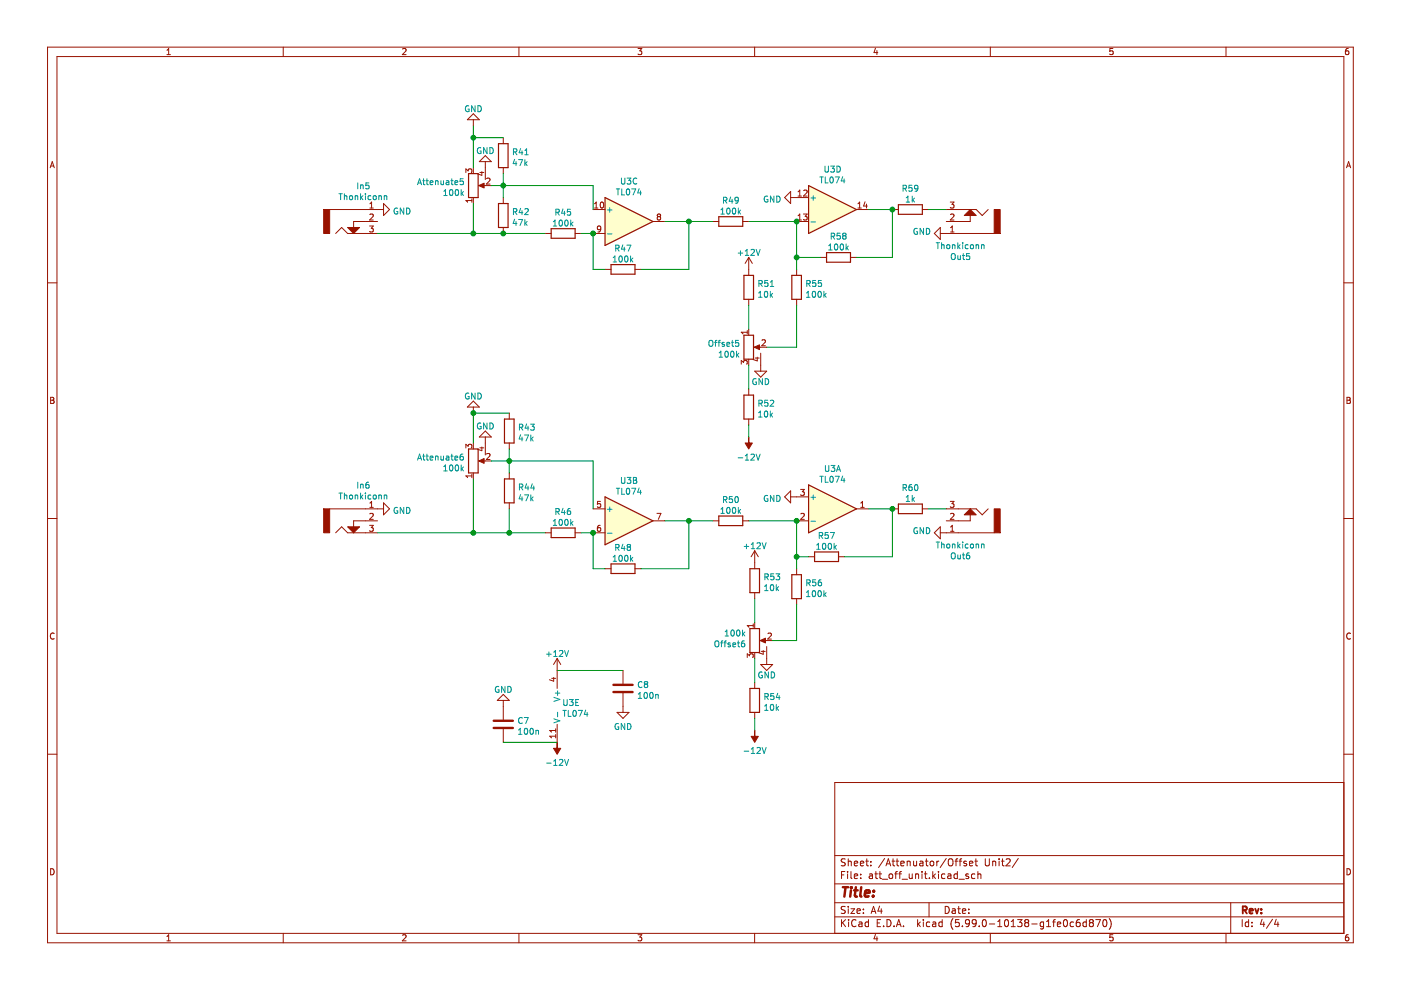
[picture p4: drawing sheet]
<svg xmlns="http://www.w3.org/2000/svg" width="297mm" height="210mm" viewBox="0 0 297 210" stroke-linecap="round" stroke-linejoin="round" font-family="sans-serif">
<path d="M.1 0h297v209.9h-297z" fill-rule="evenodd" fill="#fff" stroke="#fff" stroke-width=".21"/>
<g fill="none" stroke="#981200" stroke-width=".21">
<path d="M10.1 10h276.8v189.9h-276.8zM12.1 12h272.8v185.9h-272.8zM35.4 11.6h.7M35.4 10.7l.4-.4v1.3M60.1 10v2M85.4 10.4l.5-.1 .2 .4-.8 .9h.8M110 10v2M135.3 10.3h.8l-.5 .5 .4 .1v.6l-.2 .1-.5-.1M160 10v2M185.6 10.2l-.3 .9h.8M185.9 10.7v.9M210 10v2"/>
<path d="M236 10.3h-.7v.6l.6-.1 .1 .7-.2 .1-.5-.1M259.9 10v2M285.9 10.3h-.4l-.2 .3-.1 .7 .3 .3 .4-.1v-.7h-.4l-.3 .2M10.6 35.6l.5-1.3 .4 1.3M10.8 35.2h.6M98.8 36.6v-.8l.5 .4 .1-.3h.5l.1 .2-.1 .5M99.1 25.4l1.3-1.3 1.2 1.3zM100.4 25.4v1.3M100.4 35.5v1.3M101.7 36.6h.9M101.9 39.3h2.3M102.2 36.4v.8l-.9-.3"/>
<path d="M102.9 34.3v3.8M102.9 33l1.3 1.3h-2.6zM103.2 37.9l.5-.1 .2 .3-.8 .9h.8M106.7 29.2v1.3M106.7 35.5v1.3M285.5 35.6l.4-1.3 .5 1.3M285.6 35.2h.6M10.1 60h2M69.9 44.4h11.4M71.2 49.5l1.2-1.3 1.3 1.3h6.3M78.4 47.9h.7l-.4 .5 .4 .1v.6l-.2 .1-.5-.1M78.4 45.5l.5-.1 .2 .3-.7 .9h.7"/>
<path d="M78.4 44.1h.7M78.4 43.2l.4-.4v1.3M80 47h-5v2.5M81.3 43.2l1.3 1.2-1.3 1.3zM100 42.2v.7M100 42.5h-1.2l.3 .4M100.4 41.9v1.3M106.7 41.9v1.3M106.7 48.2v1.3M115.6 49.5h1.3M121.9 49.5h1.3M125.7 44.4h2.6"/>
<path d="M125.7 49.5h2.6M126 44.1h.8M126 43.2l.4-.4v1.3M127.4 48.5l-.3 .2-.3-.1-.1-.6 .4-.1 .3 .3-.1 .7-.2 .2-.3 .1M127.4 43l.2-.2a.68 .68 0 0 1 .4 .7 .68 .68 0 0 1-.4 .6l-.3-.5zM128.3 57.1h1.3M134.6 57.1h1.3M138.4 47h2.6M139.6 45.9l-.3 .3v.2l.3 .2h.3l.2-.2-.1-.4-.2-.1M139.6 45.9l-.3-.2 .3-.3h.3l.2 .2-.3 .3M139.6 45.9h.2M151.1 47h1.3"/>
<path d="M157.5 47h1.2M158.7 54.6v3.8M158.7 54.6l-.7 1.2M158.7 54.6l.8 1.2M167.6 41.9h3.8M167.6 40.6v2.6l-1.2-1.3zM168.9 47h2.5M168.9 57.1v1.3M169.2 41.6h.7M169.2 40.7l.4-.4v1.3M169.2 45.7l.4-.3v1.2M169.2 46.6h.7"/>
<path d="M170.3 45.4h.8l-.4 .5 .4 .1v.5l-.2 .1-.6-.1M170.4 40.4l.5-.1 .2 .4-.8 .9h.8M174 54.6h1.2M180.3 54.6h1.3M181.6 44.4h2.5M181.9 44.1h.7M181.9 43.2l.4-.4v1.3M183.4 42.8l-.3 .9h.8M183.7 43.3v.8M189.2 44.4h1.3M195.6 44.4h1.2M199.4 49.5h11.4"/>
<path d="M199.4 48.2v2.6l-1.3-1.3zM200.6 44.4h6.4l1.2 1.3 1.3-1.3M201.5 42.8h.8l-.5 .5 .4 .1v.6l-.2 .1-.5-.1M201.5 45.5l.5-.1 .3 .3-.8 .9h.8M201.5 49.2h.8M201.5 48.3l.4-.4v1.3M205.7 44.4v2.6h-5.1M284.9 60h2M157.2 77.2v-.8l.4 .5 .2-.4h.5l.1 .2-.1 .5M158.4 70.4h-1.2l.3 .4M158.4 70.1v.7M158.7 63.5v1.2"/>
<path d="M158.7 69.8v1.3M158.7 76.2v1.2M160 78.7h2.6l-1.3 1.3zM160.1 75.9h.9M160.3 73.6h2.3M160.5 75.7v.8l-.9-.3M161.3 74.9v3.8M161.6 72.2l.4-.2 .3 .4-.8 .9h.8M168.9 63.5v1.2M10.7 84.2h.5l.2 .3-.2 .4 .2 .1 .1 .3-.3 .2h-.5zM10.7 84.9h.5M98.8 95v-.8l.5 .4 .1-.3h.5l.1 .1-.1 .6"/>
<path d="M100.4 86.3v1.3M100.4 93.9v1.3M100.4 85l1.2 1.3h-2.5zM101.7 95h.9M101.9 97.7h2.3M102.2 94.8v.8l-.9-.3M102.9 91.4l1.3 1.3h-2.6zM102.9 92.7v3.8M103.2 96.3l.5-.1 .2 .3-.8 .9h.8M108 87.6v1.2M108 93.9v1.3M158.7 82.5v1.3"/>
<path d="M158.7 88.8v1.3M285.6 84.2h.4l.3 .3-.3 .4 .3 .1v.3l-.2 .2h-.5zM285.6 84.9h.4M10.1 109.9h2M69.9 107.9h11.4M71.2 113l1.2-1.3 1.3 1.3h6.3M78.4 111.4h.7l-.4 .5 .4 .1v.5l-.2 .2-.5-.2M78.4 107.6h.7M78.4 109l.5-.2 .2 .4-.7 .9h.7M78.4 106.7l.4-.4v1.3M80 110.4h-5v2.6M81.3 106.6l1.3 1.3-1.3 1.3z"/>
<path d="M100 100.5v.8M100 100.9h-1.2l.3 .4M100.4 100.3v1.2M108 100.3v1.2M108 106.6v1.3M115.6 113h1.3M121.9 113h1.3M125.7 113h2.6M125.7 107.9h2.6M127.3 111.4h-.4l-.2 .3v.7l.2 .3 .4-.2v-.6h-.4l-.2 .2M127.3 106.3h-.6v.6l.6-.1v.7l-.2 .1-.4-.1M138.4 110.4h2.6"/>
<path d="M139.3 108.8h.8l-.5 1.3M151.1 110.4h1.3M157.5 110.4h1.2M160 116.8l-.7 1.2M160 116.8v3.8M160 116.8l.8 1.2M167.6 104.1v2.5l-1.2-1.2zM167.6 105.4h3.8M168.9 110.4h2.5M169.7 103.8h.8l-.4 .5 .4 .1v.5l-.2 .1-.6-.1M169.8 109l.5-.2 .2 .4-.8 .9h.8M171.4 118h1.3"/>
<path d="M177.8 118h1.3M181.6 107.9h2.5M182.5 107.6h.7M182.5 106.7l.4-.4v1.3M189.2 107.9h1.3M195.6 107.9h1.2M199.4 113h11.4M199.4 111.7v2.5l-1.3-1.2zM200.6 107.9h6.4l1.2 1.3 1.3-1.3M201.5 106.3h.8l-.5 .5 .4 .1v.6l-.2 .1-.5-.1M201.5 109l.5-.2 .3 .4-.8 .9h.8M201.5 111.7l.4-.3v1.3"/>
<path d="M201.5 112.7h.8M205.7 107.9v2.5h-5.1M284.9 109.9h2M11.5 134.3a.58 .58 0 0 0-.8 .6 .58 .58 0 0 0 .8 .5M118.1 139.6l-.7 1.3M118.1 139.6v6.4M118.1 139.6l.8 1.3M128.3 120.6h1.3M134.6 120.6h1.3M158.4 139.4v-.8l.5 .4 .1-.3h.6l.1 .2-.1 .5M159.7 132.6h-1.3l.4 .4M159.7 132.3v.7"/>
<path d="M160 125.7v1.2M160 132v1.3M160 138.4v1.2M161.4 138.1h.8M161.5 135.8h2.3M161.8 137.9v.8l-.9-.3M162.6 137.1v3.8M162.8 134.4l.5-.2 .3 .4-.8 .9h.8M168.9 120.6v1.3M168.9 126.9v1.3M286.3 134.3a.58 .58 0 0 0-.8 .6 .58 .58 0 0 0 .8 .5M10.1 159.9h2"/>
<path d="M105.4 148.5l1.3-1.3 1.3 1.3zM106.7 148.5v4.1M106.7 154.6v2.8M117 143.8h.8M117.4 143.6v.8l-.9-.3M117.8 154.5v.7M117.8 155.7v.8M117.8 156.1h-1.3l.4 .4M117.8 154.9h-1.3l.4 .3M118.1 153.6v3.8M130.8 151h2.6l-1.3 1.3zM132.1 142.2v2.8"/>
<path d="M132.1 147v4M160 144.7v1.3M160 151v1.3M161.3 140.9h2.5l-1.2 1.3zM284.9 159.9h2M284.9 165.9h-107.9v32M10.7 184.2a.66 .66 0 0 1 .8 .6 .66 .66 0 0 1-.8 .7zM35.4 198.6l.4-.4v1.3M35.4 199.5h.7M60.1 197.9v2M85.4 198.3l.5-.1 .2 .4-.8 .9h.8M110 197.9v2"/>
<path d="M135.3 198.2h.8l-.5 .5 .4 .1v.6l-.2 .1-.5-.1M160 197.9v2M177 194.4h107.9M177 191.4h107.9M177 187.4h107.9M177 181.4h107.9M178.4 195v1.5M178.4 185.5h.5M178.6 195.6l.7 .9M179.1 184.8h-.7v1.5M179.2 192.2h-.6l-.2 .1v.4l.7 .3 .1 .4-.3 .3-.6-.1M179.2 182.2l-.6-.1-.2 .1v.5l.7 .2 .1 .4-.3 .3-.6-.1"/>
<path d="M179.3 195l-.9 .8M179.7 184.8v.1M179.7 185.3v1M179.8 182.1v1.5M179.8 192.2v.1M179.8 192.7v1M179.8 182.7l.3-.1 .3 .1 .1 .9M179.9 195v.1M179.9 195.5v1M180.4 192.7h.8l-.8 1h.8M180.4 184.8v1.3l.2 .2M181.1 185.8l.7-.2v-.2l-.5-.1-.2 .2 .1 .7h.6"/>
<path d="M181.1 183.1l.7-.2v-.2l-.5-.1-.2 .2 .1 .7h.6M181.5 195.1a.71 .71 0 0 0-1 .5 .71 .71 0 0 0 .7 .9l.3-.2M181.7 193.2l.7-.2-.1-.3h-.4l-.2 .2 .1 .7h.5M182.1 195.5h.6l.1 1M182.4 183.1l.7-.2v-.2l-.5-.1-.2 .2 .1 .7h.6M182.5 186.1v.2M182.5 185.4v.1M182.8 195.8l-.5 .1-.2 .2 .2 .4 .5-.1M183.1 192.7v.2M183.1 193.5v.2M183.6 182.6h.5M183.8 182.1v1.3l.3 .2"/>
<path d="M184.1 195.5h-.4l-.3 .3 .2 .6h.5M184.1 195v1.5M184.3 185.4h.6l.1 .9M184.6 183.4v.2M184.6 182.7v.1M184.7 193.7l.5-1.5 .5 1.5M184.8 193.2h.8M185 185.6l-.5 .1-.2 .2 .2 .4 .5-.1M185.5 185.3h.6M185.6 198.1l-.3 .9h.8M185.7 184.8v1.3l.4 .2M185.9 198.6v.9"/>
<path d="M186 195.7h.5M186.3 185.3h.6M186.5 192.1l-.4 1.1h1M186.6 184.8v1.3l.3 .2M186.7 195h-.7v1.5h.7M186.8 192.7v1M187.1 186.4h1.1M187.3 196.3v.2M187.6 182l-1.3 1.9M187.8 183.6l.5-1.5 .5 1.5M188 183.2h.7M188.1 195a.76 .76 0 0 1 .8 .7 .76 .76 0 0 1-.8 .8z"/>
<path d="M188.6 185.4l.4-.1 .3 .3v.4l-.3 .3-.4-.1-.1-.2zM189.1 182.6h.6M189.3 182.1v1.3l.4 .2M189.6 196.3v.2M189.7 185.3h.6M190 182.6h.6M190.1 196.5l.5-1.5 .5 1.5M190.2 196h.7M190.2 182.1v1.3l.4 .2M190.3 184.8l-.4 .2v1.3M190.6 185.3h.5M191 183.1l.7-.2-.1-.2-.4-.1-.2 .2 .1 .7h.5"/>
<path d="M191.1 184.8l-.3 .2v1.3M191.3 186.4h1.1M191.6 196.3v.2M192.3 182.7l.3-.1 .3 .1 .1 .9M192.3 182.6v1M192.8 185.3v.9l.4 .1 .2-.2M193.4 185.3v1M193.7 182.6l.1 .9 .3 .1 .2-.2M194.1 185.4l.2-.1 .4 .1 .1 .9M194.1 185.3v1M194.3 182.6v1M194.6 195v1.5"/>
<path d="M194.7 195.9l.4 .6M195.1 182.7h.5l.1 .9M195.1 195.5l-.5 .5M195.5 184.8v.1M195.5 185.3v1M195.7 182.9l-.5 .1-.2 .2 .2 .4 .5-.1M195.8 195v.1M195.8 195.5v1M196 185.3h.6M196.2 184.8v1.3l.4 .2M196.2 182.6h.6M196.4 182.1v1.3l.4 .2"/>
<path d="M197 191.4v3M197.1 186.1v.2M197.1 195.5h-.4l-.3 .3 .2 .6h.5M197.3 182.7l.2-.1 .4 .1 .1 .6-.2 .2-.3 .1-.2-.2zM197.8 195.5h.5l.1 1M197.8 184.8v1.5M197.9 185.7l.4 .6M198.3 185.3l-.5 .6M198.4 195.8l-.5 .1-.2 .2 .2 .4 .5-.1M198.6 182.6v1M199 184.8v.1M199 185.3v1"/>
<path d="M199.1 182.6l-.5 .3M199.8 195.5h-.5l-.2 .3 .1 .6h.6M199.8 195v1.5M200.3 185.4l-.4-.1-.3 .3 .2 .6h.5M200.4 192.2a.76 .76 0 0 1 .9 .7 .76 .76 0 0 1-.9 .8zM200.6 182l-1.3 1.9M201 185.4h.5l.1 .9M201.1 182.3l.3-.2a.5 .5 0 0 1 .6 .5v.5a.5 .5 0 0 1-.5 .5 .5 .5 0 0 1-.5-.5zM201.6 185.6l-.5 .1-.2 .2 .2 .4 .5-.1M201.9 192.7h.6v1M202 194.8a1.72 1.72 0 0 0 0 2.2M202.5 182.6h.5"/>
<path d="M202.5 193l-.5 .1-.2 .2 .2 .4 .5-.1M203 185.4l-.5-.1-.2 .3 .1 .6h.6M203 184.8v1.5M203 192.7h.6M203 182.1l-.3 .2v1.3M203.3 192.2v1.3l.3 .2M203.3 195h-.7l-.1 .7 .3-.2 .5 .1 .1 .2-.1 .5-.2 .2-.6-.2M203.3 186.4h1.2M203.3 182.6h.6M203.9 182.1l-.4 .2v1.3M204 193.2l.8-.2-.1-.3h-.4l-.3 .2 .1 .7h.6M204 196.3v.2"/>
<path d="M204.9 182.7l-.4-.1-.2 .2 .1 .2 .5 .2v.3h-.6M205.3 185.4l-.3-.1-.2 .2v.2l.5 .2v.3h-.5M205.4 193.5v.2M205.4 192.7v.2M205.5 195.6l-.2 .3-.5-.1-.1-.2v-.3l.3-.3h.3l.2 .3a1 1 0 0 1-.4 1.2h-.3M205.5 183.1l.8-.2-.1-.2-.4-.1-.3 .2 .1 .7h.6M206.7 185.4l-.4-.1-.3 .3 .1 .6h.6M206.7 182.6h.6M206.9 182.1v1.3l.4 .2M207 195.6l-.3 .3-.4-.1-.2-.2v-.3l.3-.3h.3l.3 .3a1 1 0 0 1-.5 1.2h-.2M207.3 185.4l.2-.1 .4 .1 .1 .9M207.3 184.8v1.5"/>
<path d="M207.6 196.3v.2M208.4 195.1l.2-.1a.8 .8 0 0 1 .5 .7 .8 .8 0 0 1-.5 .8l-.3-.6zM208.9 182.1v1.2l.3 .3 .4-.1 .2-.2v-1.2M209.8 195.9h1.1M210 197.9v2M210.5 182.7l.2-.1 .3 .1 .1 .9M210.5 182.6v1M211.5 196.5h.9M211.5 195.4l.5-.4v1.5M211.8 182.1v.1M211.8 182.6v1M212.3 182.6h.6"/>
<path d="M212.5 182.1v1.3l.4 .2M213.1 195.1l.2-.1a.8 .8 0 0 1 .5 .7 .8 .8 0 0 1-.5 .8l-.3-.6zM213.3 182.2l.6-.1 .3 .4-.9 1.1h.9M214.4 196.5h.9M214.4 195.4l.4-.4v1.5M215.8 195h.9l-.5 .5 .4 .2v.6l-.2 .2-.6-.2M215.9 182l-1.3 1.9M217.5 195.6l-.2 .3v.3l.2 .3h.3l.3-.3-.1-.4-.2-.2M217.5 195.6l-.2-.3 .2-.3h.3l.3 .3-.3 .3M217.5 195.6h.3M218.8 195.9h1.1M221.3 195.5h-.5l-.3 .3 .2 .6h.6"/>
<path d="M221.3 195.5v1.2l-.3 .3-.4-.1M221.9 196.5h.9M221.9 195.4l.4-.4v1.5M223.2 195.5h.6M223.8 195l-.4 .2v1.3M224.2 196l.7-.2-.1-.3h-.4l-.2 .2 .1 .7h.5M225.6 195.1l.2-.1a.8 .8 0 0 1 .5 .7 .8 .8 0 0 1-.5 .8l-.3-.6zM227.6 195.5h-.4l-.3 .3 .1 .6h.6M228.9 195h-.4a1.01 1.01 0 0 0 0 1.5l.5-.2v-.5l-.3-.3-.4 .1-.1 .2M230.3 195.5h-.4l-.3 .3 .1 .6h.6M230.3 195v1.5M231.2 195.6l-.2 .3v.4l.2 .2 .5-.1 .1-.2v-.3l-.3-.3"/>
<path d="M231.2 195.6l-.2-.3 .2-.3h.3l.3 .3-.3 .3M231.2 195.6h.3M232.3 195h1l-.6 1.5M234 195.1l.2-.1a.8 .8 0 0 1 .5 .7 .8 .8 0 0 1-.5 .8l-.4-.6zM235.2 194.8a1.72 1.72 0 0 1 0 2.2M236 198.2h-.7v.6l.6-.1 .1 .7-.2 .1-.5-.1M259.9 197.9v2M260.9 191.4v6.5M263.4 195v1.5M264.7 195.5h-.4l-.3 .3 .2 .6h.5M264.7 195v1.5M265.4 196.3v.2"/>
<path d="M265.4 195.5v.2M267.6 194.9l-.4 1.1h1M267.9 195.5v1M269.8 194.9l-1.3 1.9M270.6 194.9l-.4 1.1h1M270.9 195.5v1M285.6 184.2a.66 .66 0 0 1 .7 .6 .66 .66 0 0 1-.7 .7zM285.9 198.2h-.4l-.2 .3-.1 .7 .3 .3 .4-.1v-.7h-.4l-.3 .2"/>
</g>
<path d="M263.5 193l.7-.1 .1-.2v-.4l-.8-.1v1.5M263.8 193l.5 .7M264.9 193.2l.7-.2v-.3h-.5l-.2 .2 .1 .7h.6M266.1 192.7l.4 1 .3-1M267.4 193.5v.2M267.4 192.7v.2" fill="none" stroke="#981200" stroke-width=".39"/>
<path d="M178.7 188.1h1.1M179.3 188.1l-.3 2M180.4 188.8l-.1 1.3M180.5 188.1v.2M181.1 188.8h.8M181.5 188.1l-.3 1.7 .1 .2 .4 .1M182.6 188.1l-.2 1.7 .2 .3M183.4 189.4l1-.2-.1-.3-.5-.1-.4 .3v.9h.8M185.1 189.9v.2M185.3 188.9l-.1 .2" fill="none" stroke="#981200" stroke-width=".52"/>
<g fill="#981200" stroke="#981200" stroke-width=".21">
<path d="M159.9 73.6l1.1-.5v1z"/>
<path d="M205.7 44.4l1.3 1.3h-2.6z"/>
<path d="M205.7 107.9l1.3 1.3h-2.6z"/>
<path d="M73.7 111.7h2.5l-1.2 1.3z"/>
<path d="M101.5 39.3l1.1-.5v1.1z"/>
<path d="M73.7 48.2h2.5l-1.2 1.3z"/>
<path d="M101.5 97.7l1.1-.5v1z"/>
<path d="M161.2 135.8l1.1-.5v1z"/>
<path d="M158.7 92.7v1.2h.8l-.8 1.3-.7-1.3h.7z" fill-rule="evenodd"/>
<path d="M118.1 157.4v1.3h.8l-.8 1.2-.7-1.2h.7z" fill-rule="evenodd"/>
<path d="M160 154.9v1.2h.8l-.8 1.3-.7-1.3h.7z" fill-rule="evenodd"/>
<path d="M210.8 44.4h1.3v5.1h-1.3z" fill-rule="evenodd"/>
<path d="M210.8 107.9h1.3v5.1h-1.3z" fill-rule="evenodd"/>
<path d="M68.6 107.9h1.3v5.1h-1.3z" fill-rule="evenodd"/>
<path d="M68.6 44.4h1.3v5.1h-1.3z" fill-rule="evenodd"/>
</g>
<g fill="none" stroke="#009596" stroke-width=".21">
<path d="M75.8 38.8v1.2M76.5 39.2v.8M76.5 39.3h.4l.1 .7M78.2 38.8h-.6l-.1 .6 .6-.1 .1 .6-.2 .1-.5-.1M88.5 39.2l.5-1.3 .4 1.3M88.6 38.8h.7M89.6 38.3h.5M89.8 37.9v1.1l.3 .2M90.3 38.3h.5M90.5 37.9v1.1l.3 .2M91.2 38.7l.6-.1-.1-.2-.3-.1-.2 .2v.6h.5M92.3 38.4h.5l.1 .8"/>
<path d="M92.3 38.3v.9M93.5 38.3v.8l.5-.1M94 38.3v.9M94.6 38.4h.5l.1 .8M95.2 38.6l-.6 .3 .2 .3 .4-.1M95.6 38.3h.5M95.8 37.9v1.1l.3 .2M96.4 38.7l.7-.1-.1-.2-.4-.1-.2 .2 .1 .6h.5M98.2 37.9h-.6l-.1 .6 .6-.1 .1 .6-.2 .2-.5-.2M99.4 22.5a.58 .58 0 0 0-.7 .6 .58 .58 0 0 0 .8 .5v-.5h-.3M100.7 22.4v1.3l-.7-1.3v1.3M101.3 22.4a.64 .64 0 0 1 .8 .6 .64 .64 0 0 1-.8 .7z"/>
<path d="M101.9 31.4a.58 .58 0 0 0-.7 .5 .58 .58 0 0 0 .8 .5v-.4h-.3M103.3 31.3v1.3l-.8-1.3v1.3M103.9 31.3a.64 .64 0 0 1 .7 .6 .64 .64 0 0 1-.7 .7zM108.9 32.2h.6v-.5l-.6-.2v1.3M109.1 33.8l-.3 .9h.8M109.2 32.2l.4 .6M109.4 34.3v.8M110 33.8h.8l-.5 1.3M110.4 31.5l-.3 .9h.8M110.7 32v.8M111.3 33.8v1.3M111.3 32.8h.7"/>
<path d="M111.3 31.9l.3-.4v1.3M111.4 34.6l.4 .5M111.8 34.3l-.5 .4M131.8 37.8v1l.2 .2h.4l.1-.2v-1M133 37.8h.8l-.5 .4 .4 .2v.5l-.2 .1-.5-.1M135 37.9a.56 .56 0 0 0-.8 .5 .56 .56 0 0 0 .8 .5M135.5 40l-.3 .9h.8M173.8 37.5h.8M174.2 37.5v1.3M174.9 35.2v1l.3 .3h.2l.2-.3v-1M175 37.5v1.3h.6M176.1 37.6l.1-.1a.68 .68 0 0 1 .5 .7 .68 .68 0 0 1-.5 .6l-.3-.5z"/>
<path d="M176.1 35.2h.8l-.4 .5 .3 .1v.6l-.1 .1-.6-.1M177.1 37.5h.8l-.5 1.3M177.5 35.2a.64 .64 0 0 1 .7 .7 .64 .64 0 0 1-.7 .6zM178.7 37.5l-.3 .9h.7M179 37.9v.9M191.5 39.9h.6v-.5l-.6-.1v1.3M191.8 39.9l.4 .7M193.3 39.3h-.6v.6l.6-.1v.6l-.1 .2-.5-.2M194.6 39.8l-.2 .3-.4-.1v-.6l.4-.1 .2 .2v.8l-.2 .2-.4 .1M71.9 41.1h.7M72.2 41.1v1.2M73 41.1v1.2"/>
<path d="M73 41.6h.5l.1 .7M74.2 41.6l.3-.1 .3 .2v.4l-.3 .2-.4-.2zM75.3 41.6h.5v.7M75.3 41.5v.8M76.5 41.1v1.2M76.6 41.9l.3 .4M76.9 41.5l-.4 .5M77.5 41.1v.1M77.5 41.5v.8M78.6 41.6l-.3-.1-.3 .2 .1 .6h.5M79.2 41.6l.3-.1 .3 .2v.4l-.3 .2-.4-.2zM80.3 41.5v.8"/>
<path d="M80.3 41.6h.5l.1 .7M81.5 41.5v.8M81.5 41.6h.5v.7M84.3 44.2a.58 .58 0 0 0-.8 .6 .58 .58 0 0 0 .8 .5v-.5h-.2M85.6 44.1v1.3l-.7-1.3v1.3M86.2 44.1a.64 .64 0 0 1 .7 .7 .64 .64 0 0 1-.7 .6zM94.1 41.5h.7M94.1 40.6l.4-.4v1.3M95.4 40.3l.2-.1a.68 .68 0 0 1 .4 .6 .68 .68 0 0 1-.4 .7l-.3-.5zM96.6 40.3l.2-.1a.68 .68 0 0 1 .4 .6 .68 .68 0 0 1-.4 .7l-.3-.5zM97.8 40.2v1.3M97.9 41l.4 .5"/>
<path d="M98.3 40.6l-.5 .5M108.9 44.9l.6-.1v-.4l-.6-.2v1.3M109.1 46.5l-.3 .9h.8M109.2 44.9l.4 .6M109.4 47v.8M110 46.5h.8l-.5 1.3M110.4 44.2l-.3 .9h.8M110.7 44.7v.8M111.3 46.5v1.3M111.3 44.4l.5-.2 .2 .4-.8 .9h.8M111.4 47.3l.4 .5M111.8 47l-.5 .4"/>
<path d="M117.3 47l.4-.3v1.2M117.3 47.9h.7M117.9 45h.6v-.5l-.6-.1v1.2M118.2 45l.4 .6M118.6 46.8l.2-.1a.68 .68 0 0 1 .5 .6 .68 .68 0 0 1-.5 .6l-.3-.5zM119.4 44.3l-.3 .9h.8M119.7 44.8v.8M119.9 46.8l.1-.1a.68 .68 0 0 1 .5 .6 .68 .68 0 0 1-.5 .6l-.3-.5zM120.9 44.4h-.6v.6l.6-.1v.6l-.1 .1-.5-.1M121 46.7v1.2M121.1 47.4l.4 .5M121.5 47.1l-.5 .5"/>
<path d="M128.8 44.5h1M128.8 49.6h1M129.3 44v1M130 55.5h.7M130 54.6l.4-.3v1.2M130.5 52.6h.7v-.5l-.7-.1v1.2M130.7 40.1h.7M130.9 52.6l.4 .6M131 40.1v1.2M131.3 54.4l.2-.1a.68 .68 0 0 1 .5 .6 .68 .68 0 0 1-.5 .6l-.3-.4zM131.8 40.1v1.2h.6M132.1 51.9l-.3 .9h.7"/>
<path d="M132.4 52.4v.8M132.5 54.4l.2-.1a.68 .68 0 0 1 .5 .6 .68 .68 0 0 1-.5 .6l-.3-.4zM132.9 40.2l.2-.1a.68 .68 0 0 1 .4 .6 .68 .68 0 0 1-.4 .6l-.3-.5zM132.9 52h.9l-.6 1.2M133.7 54.3v1.2M133.8 55.1l.4 .4M133.9 40.1h.9l-.6 1.2M134.2 54.7l-.5 .5M135.8 40.5v.8M152.9 45.4h.7M152.9 44.5l.3-.4v1.3M153.4 42.5l.6-.1 .1-.5-.7-.1v1.3"/>
<path d="M153.7 42.5l.4 .6M154.2 44.2l.2-.1a.68 .68 0 0 1 .4 .7 .68 .68 0 0 1-.4 .6l-.3-.5zM154.9 41.8l-.3 .9h.8M155.2 42.2v.9M155.4 44.2l.2-.1a.68 .68 0 0 1 .4 .7 .68 .68 0 0 1-.4 .6l-.3-.5zM156.5 53.7h1M156.5 44.1v1.3M156.5 42.4l-.2 .2-.4-.1v-.6l.4-.1 .2 .3v.7l-.2 .2-.4 .1M156.7 44.9l.3 .5M157 53.2v.9M157 44.5l-.5 .5M158 53.2l.4-.3v1.2"/>
<path d="M158 54.1h.7M159.2 53l.5-.1 .3 .3-.8 .9h.8M160.3 52.9l.4 1.2 .5-1.2M162.7 41.6a.58 .58 0 0 0-.7 .6 .58 .58 0 0 0 .8 .5v-.4h-.2M162.8 59.5h-.6l-.1 .6 .6-.1 .1 .6-.2 .1-.5-.1M163.3 59.8l.4-.3v1.2M164.1 41.6v1.2l-.8-1.2v1.2M164.7 41.6a.64 .64 0 0 1 .7 .6 .64 .64 0 0 1-.7 .6zM171.9 42h1M171.9 47.1h1M172.4 41.5v1M172.9 59.5h-.6v.6l.6-.1v.6l-.1 .1-.5-.1"/>
<path d="M174.1 59.5h-.6v.6l.6-.1v.6l-.1 .1-.5-.1M175.7 53h.7M175.7 52.1l.4-.4v1.3M176.2 50.1l.6-.1 .1-.4-.7-.2v1.3M176.5 50.1l.5 .6M177 51.9l.2-.2a.68 .68 0 0 1 .5 .7 .68 .68 0 0 1-.5 .6l-.3-.5zM178.1 49.4h-.6v.6h.6v.6l-.2 .1-.4-.1M178.2 51.9l.2-.2a.68 .68 0 0 1 .5 .7 .68 .68 0 0 1-.5 .6l-.3-.5zM178.9 50l-.2-.3 .2-.3h.2l.3 .3-.3 .3M178.9 50l-.2 .2v.4l.2 .1h.2l.3-.2-.1-.4-.2-.1M178.9 50h.2M179.4 51.7v1.3"/>
<path d="M179.5 52.5l.4 .5M179.9 52.2l-.5 .4M192.1 42.8h.8M192.1 41.9l.4-.3v1.2M193.4 41.6v1.2M193.5 42.4l.4 .4M193.9 42l-.5 .5M194.5 48.5a.58 .58 0 0 0-.8 .6 .58 .58 0 0 0 .8 .5v-.5h-.2M195.8 48.4v1.3l-.7-1.3v1.3M196.4 48.4a.64 .64 0 0 1 .7 .7 .64 .64 0 0 1-.7 .6zM198.5 51.5h.7M198.8 51.5v1.2"/>
<path d="M199.6 51.5v1.2M199.6 52l.5-.1 .1 .8M200.8 51.9h.3l.3 .2v.4l-.3 .2-.4-.2zM201.7 53.9l.3-.1a.43 .43 0 0 1 .5 .4v.4a.42 .42 0 0 1-.4 .4 .42 .42 0 0 1-.4-.4zM201.9 52l.5-.1 .1 .8M201.9 51.9v.8M203.1 51.5v1.2M203.1 54.2v.8l.5-.1M203.2 52.2l.4 .5M203.6 51.9l-.5 .5M203.6 54.2v.8M204 54.2h.5"/>
<path d="M204.1 51.5v.1M204.1 51.9v.8M204.2 53.8v1l.3 .2M205.3 51.9h-.4l-.3 .2 .2 .6h.5M205.6 53.8h-.6l-.1 .6 .6-.1 .1 .6-.2 .1-.5-.1M205.9 51.9h.3l.2 .2v.4l-.2 .2-.5-.2zM206.9 52l.5-.1 .1 .8M206.9 51.9v.8M208.1 52l.5-.1v.8M208.1 51.9v.8M150.4 72.3l.2-.1a.43 .43 0 0 1 .5 .4v.4a.42 .42 0 0 1-.4 .4 .42 .42 0 0 1-.4-.4zM151.5 72.6h.5"/>
<path d="M152 72.2l-.3 .1v1.1M152.2 72.6h.5M152.5 75.7h.7M152.5 74.8l.3-.3v1.2M152.7 72.2l-.3 .1v1.1M153.6 72.6h-.3l-.2 .2v.1l.5 .2v.3h-.5M153.8 74.6l.2-.1a.68 .68 0 0 1 .4 .6 .68 .68 0 0 1-.4 .6l-.3-.5zM154.1 73l.6-.1v-.3h-.4l-.2 .2 .1 .6h.5M155 74.6l.2-.1a.68 .68 0 0 1 .4 .6 .68 .68 0 0 1-.4 .6l-.3-.5zM155.1 72.6h.5M155.3 72.2v1.1l.3 .1M156.2 74.5v1.2"/>
<path d="M156.3 75.2l.3 .5M156.6 72.2h-.6l-.1 .6 .6-.1 .1 .6-.2 .1-.5-.1M156.6 74.9l-.4 .5M160.8 62.1l.4-.3v1.2M160.8 63h.8M160.9 60.1h.6l.1-.5-.7-.1v1.2M161.2 60.1l.4 .6M162.2 61.8h.2a.68 .68 0 0 1 .4 .6 .68 .68 0 0 1-.4 .6 .84 .84 0 0 1-.2-1.2zM163.3 61.8v1.2M163.3 60.7h.7M163.4 62.6l.4 .4M163.8 62.2l-.5 .5"/>
<path d="M171 63h.7M171 62.1l.4-.3v1.2M171.1 60.1h.6v-.5l-.6-.1v1.2M171.4 60.1l.4 .6M172.3 61.9l.2-.1a.68 .68 0 0 1 .4 .6 .68 .68 0 0 1-.4 .6l-.3-.4zM173.5 61.9l.2-.1a.68 .68 0 0 1 .5 .6 .68 .68 0 0 1-.5 .6l-.3-.4zM174.7 61.8v1.2M174.8 62.6l.4 .4M175.2 62.2l-.5 .5M88.5 97.5l.5-1.2 .4 1.2M88.6 97.2h.7M89.6 96.7h.5"/>
<path d="M89.8 96.3v1.1l.3 .1M90.3 96.7h.5M90.5 96.3v1.1l.3 .1M91.2 97.1l.6-.1-.1-.2-.3-.1-.2 .2v.6h.5M92.3 96.7v.8M92.3 96.8h.5l.1 .7M93.5 96.7v.8l.5-.1M94 96.7v.8M94.1 98.9l.4-.3v1.2M94.1 99.8h.7M94.6 96.8h.5l.1 .7M95.2 97l-.6 .2 .2 .3h.4"/>
<path d="M95.4 98.7l.2-.1a.68 .68 0 0 1 .4 .6 .68 .68 0 0 1-.4 .6l-.3-.4zM95.6 96.7h.5M95.8 96.3v1.1l.3 .1M96.4 97.1l.7-.1-.1-.2-.4-.1-.2 .2 .1 .6h.5M96.6 98.7l.2-.1a.68 .68 0 0 1 .4 .6 .68 .68 0 0 1-.4 .6l-.3-.4zM97.8 98.6v1.2M97.9 99.4l.4 .4M98.1 96.3h-.3l-.2 .3-.1 .7 .3 .2 .4-.1-.1-.6h-.3l-.3 .2M98.3 99l-.5 .5M99.4 83.4a.58 .58 0 0 0-.7 .6 .58 .58 0 0 0 .8 .5v-.4h-.3M100.7 83.3v1.3l-.7-1.3v1.3M101.3 83.3a.64 .64 0 0 1 .8 .7 .64 .64 0 0 1-.8 .6z"/>
<path d="M101.9 89.7a.58 .58 0 0 0-.7 .6 .58 .58 0 0 0 .8 .5v-.4h-.3M103.3 89.7v1.3l-.8-1.3v1.3M103.9 89.7a.64 .64 0 0 1 .7 .6 .64 .64 0 0 1-.7 .7zM110.1 90.6l.6-.1 .1-.4-.7-.2v1.3M110.4 92.2l-.3 .9h.8M110.4 90.6l.5 .6M110.7 92.7v.8M111.2 92.2h.9l-.6 1.3M111.6 89.9l-.3 .9h.8M111.9 90.4v.8M112.5 89.9h.8l-.4 .5 .3 .1v.6l-.2 .1-.5-.1M112.5 92.2v1.3"/>
<path d="M112.7 93l.3 .5M113 92.7l-.5 .4M156.5 97.1h1M158 97.6h.7M158 96.6l.4-.3v1.3M159.2 96.4l.5-.1 .3 .3-.8 1h.8M160.3 96.3l.4 1.3 .5-1.3M160.3 80.3a.58 .58 0 0 0-.7 .6 .58 .58 0 0 0 .8 .5v-.4h-.3M160.8 88.4h.8M160.8 87.5l.4-.3v1.2M160.9 85.5h.6l.1-.5-.7-.1v1.2M161.2 85.5l.4 .6"/>
<path d="M161.6 80.3v1.2l-.7-1.2v1.2M162.2 87.2h.2a.68 .68 0 0 1 .4 .6 .68 .68 0 0 1-.4 .6 .84 .84 0 0 1-.2-1.2zM162.3 80.3a.64 .64 0 0 1 .7 .6 .64 .64 0 0 1-.7 .6zM162.8 84.9h-.6l-.1 .6 .6-.1 .1 .6-.2 .1-.5-.1M163.3 87.2v1.2M163.3 85l.5-.1 .2 .3-.7 .9h.7M163.4 87.9l.4 .5M163.8 87.6l-.5 .5M175 98.7v1l.2 .3h.3l.2-.3v-1M176.2 98.7h.8l-.4 .5 .3 .1v.5l-.1 .2-.6-.2M177.4 100l.4-1.3 .4 1.3M177.5 99.6h.6"/>
<path d="M71.9 104.5h.7M72.2 104.5v1.3M73 104.5v1.3M73 105.1l.5-.1 .1 .8M74.2 105.1l.1-.1 .4 .1-.1 .6h-.4zM75.3 105.1l.5-.1v.8M75.3 105v.8M75.8 102.2v1.3M76.5 102.7v.8M76.5 104.5v1.3M76.5 102.8l.4-.1 .1 .8M76.6 105.3l.3 .5"/>
<path d="M76.9 105l-.4 .4M77.5 104.5v.2M77.5 105v.8M78.1 102.2l-.3 .1-.2 .2-.1 .8 .3 .2 .4-.1-.1-.6-.3-.1-.3 .3M78.6 105h-.3l-.3 .2 .1 .5h.5M79.2 105h.3l.3 .2v.4l-.3 .2-.4-.2zM80.3 105.1l.5-.1 .1 .8M80.3 105v.8M81.5 105.1l.5-.1v.8M81.5 105v.8M84.3 107.6a.58 .58 0 0 0-.8 .6 .58 .58 0 0 0 .8 .5v-.4h-.2M85.6 107.6v1.3l-.7-1.3v1.3"/>
<path d="M86.2 107.6a.64 .64 0 0 1 .7 .6 .64 .64 0 0 1-.7 .7zM110.1 103.3l.6-.1 .1-.5-.7-.1v1.3M110.4 104.9l-.3 .9h.8M110.4 103.3l.5 .6M110.7 105.3v.9M111.2 104.9h.9l-.6 1.3M111.6 102.6l-.3 .9h.8M111.9 103v.9M112.5 104.9v1.3M112.7 105.7l.3 .5M112.9 102.6l-.3 .9h.7M113 105.3l-.5 .5"/>
<path d="M113.2 103v.9M117.3 110.5l.4-.4v1.3M117.3 111.4h.7M117.9 108.5l.6-.1v-.5l-.6-.1v1.3M118.2 108.5l.4 .6M118.6 110.2l.2-.1a.68 .68 0 0 1 .5 .7 .68 .68 0 0 1-.5 .6l-.3-.5zM119.4 107.8l-.3 .9h.8M119.7 108.2v.9M119.9 110.2l.1-.1a.68 .68 0 0 1 .5 .7 .68 .68 0 0 1-.5 .6l-.3-.5zM120.9 107.8l-.4 .1-.2 .2v.8l.2 .2 .4-.1v-.6l-.4-.1-.2 .2M121 110.1v1.3M121.1 110.9l.4 .5"/>
<path d="M121.5 110.5l-.5 .5M128.8 108h1M128.8 113.1h1M129.3 107.5v1M130 118.1l.4-.4v1.3M130 119h.7M130.5 116.1l.7-.1v-.4l-.7-.2v1.3M130.7 103.5h.7M130.9 116.1l.4 .6M131 103.5v1.3M131.3 117.9l.2-.2a.68 .68 0 0 1 .5 .7 .68 .68 0 0 1-.5 .6l-.3-.5zM131.8 101.2v1.1l.2 .2 .4-.1 .1-.1v-1.1"/>
<path d="M131.8 103.5v1.3h.6M132.1 115.4l-.3 .9h.7M132.4 115.9v.8M132.5 117.9l.2-.2a.68 .68 0 0 1 .5 .7 .68 .68 0 0 1-.5 .6l-.3-.5zM132.9 103.6l.2-.1a.68 .68 0 0 1 .4 .7 .68 .68 0 0 1-.4 .6l-.3-.5zM133 101.2h.8l-.5 .5 .4 .1v.6l-.2 .1-.5-.1M133.2 116l-.2-.3 .2-.3h.3l.2 .3-.2 .3M133.2 116l-.2 .2v.4l.2 .1h.3l.2-.2-.1-.4-.1-.1M133.2 116h.3M133.7 117.7v1.3M133.8 118.5l.4 .5M133.9 103.5h.9l-.6 1.3"/>
<path d="M134.2 118.2l-.5 .4M134.3 101.2h.4l.3 .3-.3 .3 .3 .1v.4l-.2 .2h-.5zM134.3 101.8h.4M135.5 103.5l-.3 .9h.8M135.8 103.9v.9M152.9 107.9l.3-.3v1.3M152.9 108.9h.7M153.4 106l.6-.1 .1-.5-.7-.1v1.3M153.7 106l.4 .6M154.2 107.7l.2-.1a.68 .68 0 0 1 .4 .6 .68 .68 0 0 1-.4 .7l-.3-.5zM155.3 105.3h-.6l-.1 .6 .6-.1 .1 .6-.2 .2-.5-.2M155.4 107.7l.2-.1a.68 .68 0 0 1 .4 .6 .68 .68 0 0 1-.4 .7l-.3-.5z"/>
<path d="M155.9 105.4l.2-.1a.68 .68 0 0 1 .5 .6 .68 .68 0 0 1-.5 .7l-.3-.5zM156.5 107.6v1.3M156.7 108.4l.3 .5M157 108l-.5 .5M157.8 115.9h.9M158.3 115.4v.9M159.3 116.3h.7M159.3 115.4l.4-.3v1.2M160.5 115.2l.5-.1 .2 .3-.8 .9h.8M161.6 115.1l.4 1.2 .4-1.2M162.7 105.1a.58 .58 0 0 0-.7 .6 .58 .58 0 0 0 .8 .5v-.4h-.2M164.1 105v1.3l-.8-1.3v1.3"/>
<path d="M164.7 105a.64 .64 0 0 1 .7 .7 .64 .64 0 0 1-.7 .6zM171.9 110.5h1M171.9 105.4h1M172.4 105v.9M173.2 116.5h.7M173.2 115.6l.3-.4v1.3M173.7 113.6l.6-.1 .1-.5-.7-.1v1.3M173.8 101h.8M174 113.6l.4 .6M174.2 101v1.3M174.5 115.3l.2-.1a.68 .68 0 0 1 .4 .6 .68 .68 0 0 1-.4 .7l-.3-.5zM175 101v1.3h.6"/>
<path d="M175.6 112.9h-.6l-.1 .6 .6-.1 .1 .6-.2 .2-.5-.2M175.7 115.3l.2-.1a.68 .68 0 0 1 .4 .6 .68 .68 0 0 1-.4 .7l-.3-.5zM176.1 101.1l.1-.1a.68 .68 0 0 1 .5 .6 .68 .68 0 0 1-.5 .7l-.3-.5zM176.1 112.9h.8l-.5 1.3M176.8 115.2v1.3M177 116l.3 .5M177.1 101h.8l-.5 1.3M177.3 115.6l-.5 .5M178.7 100.9l-.3 .9h.7M179 101.4v.9M191.5 103.4h.6v-.5l-.6-.2v1.3M191.8 103.4l.4 .6"/>
<path d="M192.1 105.4l.4-.4v1.3M192.1 106.3h.8M193.3 102.7l-.4 .1-.2 .2v.8l.2 .2 .4-.1v-.6l-.4-.1-.2 .3M193.4 105v1.3M193.5 105.8l.4 .5M193.9 105.5l-.5 .5M194 102.9l.2-.2a.68 .68 0 0 1 .4 .7 .68 .68 0 0 1-.4 .6l-.3-.5zM194.5 111.9a.58 .58 0 0 0-.8 .6 .58 .58 0 0 0 .8 .5v-.4h-.2M195.8 111.9v1.3l-.7-1.3v1.3M196.4 111.9a.64 .64 0 0 1 .7 .6 .64 .64 0 0 1-.7 .7zM198.5 114.9h.7M198.8 114.9v1.3"/>
<path d="M199.6 114.9v1.3M199.6 115.5l.5-.1 .1 .8M200.8 115.5l.2-.1 .3 .1v.6h-.5zM201.7 117.4l.3-.2a.43 .43 0 0 1 .5 .4v.5a.42 .42 0 0 1-.4 .4 .42 .42 0 0 1-.4-.4zM201.9 115.5l.5-.1 .1 .8M201.9 115.4v.8M203.1 114.9v1.3M203.1 117.6v.8h.5M203.2 115.7l.4 .5M203.6 115.4l-.5 .4M203.6 117.6v.9M204 117.6h.5"/>
<path d="M204.1 114.9v.1M204.1 115.4v.8M204.2 117.2v1.1l.3 .2M205.3 115.4h-.4l-.3 .2 .2 .5h.5M205.5 117.2l-.4 .1-.1 .2-.1 .8 .2 .2 .5-.1-.1-.6-.4-.1-.2 .3M205.9 115.4h.3l.2 .2v.4l-.2 .2-.5-.2zM206.9 115.4v.8M206.9 115.5l.5-.1 .1 .8M208.1 115.4v.8M208.1 115.5l.5-.1v.8M115.9 138.7h1M116.4 138.2v1"/>
<path d="M117.4 138.3l.4-.4v1.3M117.4 139.2h.7M118.6 138l.5-.1 .2 .4-.7 .9h.7M119.7 137.9l.4 1.3 .4-1.3M151.6 136.1l.3-.2a.43 .43 0 0 1 .5 .4v.4a.42 .42 0 0 1-.4 .5 .42 .42 0 0 1-.4-.5zM152.8 136.3h.5M153.3 135.9l-.3 .2v1M153.5 136.3h.5M153.7 133.9l.4-.3v1.3M153.7 134.9h.8M154 135.9l-.3 .2v1M154.8 136.4l-.3-.1-.1 .2v.2l.4 .1v.3h-.4"/>
<path d="M155.1 133.7l.2-.1a.68 .68 0 0 1 .4 .6 .68 .68 0 0 1-.4 .7l-.3-.5zM155.4 136.7l.6-.1-.1-.2-.3-.1-.2 .2v.6h.5M156.3 133.7l.2-.1a.68 .68 0 0 1 .4 .6 .68 .68 0 0 1-.4 .7l-.3-.5zM156.3 136.3h.5M156.5 135.9v1.1l.3 .1M157.4 133.6v1.3M157.6 134.4l.3 .5M157.8 135.9h-.4l-.1 .3-.1 .7 .2 .2 .5-.1-.1-.6h-.4l-.2 .2M157.9 134l-.5 .5M162.1 125.2h.7M162.1 124.3l.4-.3v1.2M162.2 122.3h.6v-.5l-.6-.1v1.2"/>
<path d="M162.5 122.3l.4 .6M163.4 124.1l.2-.1a.68 .68 0 0 1 .5 .6 .68 .68 0 0 1-.5 .6l-.3-.5zM164 121.7h-.6v.6l.6-.1v.6l-.1 .1-.5-.1M164.5 121.7h.8l-.4 .4 .4 .2v.5l-.2 .1-.6-.1M164.6 124v1.2M164.7 124.7l.4 .5M165.1 124.4l-.5 .5M171 125.6l.4-.4v1.3M171 126.5h.7M171.1 123.6l.6-.1v-.4l-.6-.2v1.3M171.4 123.6l.4 .6M172.3 125.4l.2-.2a.68 .68 0 0 1 .4 .7 .68 .68 0 0 1-.4 .6l-.3-.5z"/>
<path d="M172.9 122.9h-.6v.6h.6v.6l-.1 .1-.5-.1M173.5 125.4l.2-.2a.68 .68 0 0 1 .5 .7 .68 .68 0 0 1-.5 .6l-.3-.5zM174.1 122.9l-.4 .1-.2 .2v.8l.2 .2 .4-.1v-.6l-.4-.1-.2 .3M174.7 125.2v1.3M174.8 126l.4 .5M175.2 125.7l-.5 .4M105.7 145.6a.58 .58 0 0 0-.7 .6 .58 .58 0 0 0 .8 .5v-.4h-.2M107.1 145.5v1.3l-.8-1.3v1.3M107.7 145.5a.64 .64 0 0 1 .7 .7 .64 .64 0 0 1-.7 .6zM109.9 155.7h.8M109.9 154.8l.4-.4v1.3M110.7 152.2a.56 .56 0 0 0-.8 .6 .56 .56 0 0 0 .8 .5"/>
<path d="M111.2 152.1h.8l-.5 1.3M111.3 154.5l.2-.1a.68 .68 0 0 1 .4 .7 .68 .68 0 0 1-.4 .6l-.3-.5zM112.5 154.5l.2-.1a.68 .68 0 0 1 .4 .7 .68 .68 0 0 1-.4 .6l-.3-.5zM113.6 154.8v.9M113.6 155l.5-.1 .1 .8M117.4 152.4l1.3 .4-1.3 .5M117.4 147.9l1.3 .4-1.3 .4M117.7 147h1M118.2 146.5v.9M118.2 151v1M119.3 150.6h.8M119.5 148.3v1l.3 .3 .3-.1 .2-.2v-1"/>
<path d="M119.7 150.6v1.3M120.5 150.6v1.3h.6M120.7 148.3h.8l-.4 .5 .4 .1v.6l-.2 .1-.6-.1M121.6 150.7l.2-.1a.68 .68 0 0 1 .4 .7 .68 .68 0 0 1-.4 .6l-.3-.5zM122.1 148.9h.4M122.6 150.6h.9l-.6 1.3M122.7 148.3h-.6v1.3h.6M124.2 150.6l-.3 .9h.8M124.5 151v.9M131.1 153.5a.58 .58 0 0 0-.7 .5 .58 .58 0 0 0 .8 .6v-.5h-.3M132.5 153.4v1.3l-.8-1.3v1.3M133.1 153.4a.64 .64 0 0 1 .7 .6 .64 .64 0 0 1-.7 .7z"/>
<path d="M135.3 148.1h.8M135.3 147.2l.4-.4v1.3M136.1 144.6a.56 .56 0 0 0-.8 .5 .56 .56 0 0 0 .8 .6M136.7 146.9l.1-.1a.68 .68 0 0 1 .5 .6 .68 .68 0 0 1-.5 .7l-.3-.5zM136.8 145.1l-.2 .2v.2l.2 .3h.3l.2-.3v-.2l-.2-.2M136.8 145.1l-.2-.3 .2-.3h.3l.2 .3-.2 .3M136.8 145.1h.3M137.9 146.9l.2-.1a.68 .68 0 0 1 .4 .6 .68 .68 0 0 1-.4 .7l-.4-.5zM139 147.2v.9M139 147.4l.5-.1 .1 .8M157.8 159.3h.9M159.3 158.8l.4-.3v1.2"/>
<path d="M159.3 159.7h.7M160.5 158.6l.5-.1 .2 .3-.8 .9h.8M161.6 142.5a.58 .58 0 0 0-.7 .6 .58 .58 0 0 0 .7 .5v-.4h-.2M161.6 158.5l.4 1.2 .4-1.2M162.1 149.7l.4-.4v1.3M162.1 150.6h.7M162.2 147.7h.6v-.5l-.6-.1v1.2M162.5 147.7l.4 .6M162.9 142.5v1.2l-.7-1.2v1.2M163.5 149.4l.1-.1a.68 .68 0 0 1 .5 .7 .68 .68 0 0 1-.5 .6 .84 .84 0 0 1-.1-1.2zM163.5 142.5a.64 .64 0 0 1 .8 .6 .64 .64 0 0 1-.8 .6zM164 147.1h-.6v.6l.6-.1v.6l-.1 .1-.5-.1"/>
<path d="M164.6 149.3v1.3M164.7 150.1l.4 .5M164.9 147l-.3 .9h.8M165.1 149.8l-.5 .5M165.2 147.5v.8M115.9 161.8h1M117.4 162.3h.7M117.4 161.4l.4-.4v1.3M118.6 161.1l.5-.1 .2 .4-.7 .9h.7M119.7 161l.4 1.3 .4-1.3"/>
</g>
<g fill="none" stroke="#981200" stroke-width=".25">
<path d="M99.3 36.8h2.1v5.1h-2.1zM105.7 30.5h2v5h-2zM171.4 39.3l10.2 5.1-10.2 5.1zM105.7 43.2h2v5h-2zM116.9 48.5h5v2h-5zM128.3 41.9l10.1 5.1-10.1 5zM129.6 56.1h5v2h-5zM152.4 45.9h5.1v2.1h-5.1zM157.7 58.4h2.1v5.1h-2.1zM167.9 58.4h2v5.1h-2zM175.2 53.6h5.1v2h-5.1zM190.5 43.4h5.1v2h-5.1z"/>
<path d="M157.7 71.1h2.1v5.1h-2.1zM99.3 95.2h2.1v5.1h-2.1zM107 88.8h2v5.1h-2zM157.7 83.8h2.1v5h-2.1zM107 101.5h2v5.1h-2zM116.9 112h5v2h-5zM128.3 105.4l10.1 5-10.1 5.1zM129.6 119.6h5v2h-5zM152.4 109.4h5.1v2h-5.1zM171.4 102.8l10.2 5.1-10.2 5.1zM172.7 117h5.1v2.1h-5.1zM190.5 106.9h5.1v2h-5.1z"/>
<path d="M159 120.6h2v5.1h-2zM159 133.3h2v5.1h-2zM167.9 121.9h2v5h-2zM159 146h2v5h-2z"/>
</g>
<g fill="#fffecd" stroke="#fffecd" stroke-width=".25">
<path d="M171.4 39.3l10.2 5.1-10.2 5.1z"/>
<path d="M128.3 41.9l10.1 5.1-10.1 5z"/>
<path d="M128.3 105.4l10.1 5-10.1 5.1z"/>
<path d="M171.4 102.8l10.2 5.1-10.2 5.1z"/>
</g>
<path d="M104.7 154.3h4M104.7 152.8h4M130.1 146.7h4M130.1 145.2h4" fill="none" stroke="#981200" stroke-width=".51"/>
<g fill="none" stroke="#009300" stroke-width=".21">
<path d="M100.4 29.2h6.3M100.4 26.7v8.8M104.2 39.3h21.5v5.1M106.7 36.8v5.1M80 49.5h35.6M100.4 43.2v6.3M123.2 49.5h2.5v7.6h2.6M141 47h10.1M146.1 47v10.1h-10.2M158.7 47h10.2v10.1M168.9 54.6h5.1M184.1 44.4h5.1v10.2h-7.6"/>
<path d="M196.8 44.4h3.8M158.7 64.7v5.1M158.7 77.4v5.1M168.9 64.7v8.9h-6.3M104.2 97.7h21.5v10.2M108 87.6h-7.6v6.3M108 95.2v5.1M158.7 90.1v2.6M80 113h35.6M100.4 101.5v11.5M108 107.9v5.1M123.2 113h2.5v7.6h2.6"/>
<path d="M141 110.4h10.1M146.1 110.4v10.2h-10.2M158.7 110.4h10.2v10.2M168.9 118h2.5M184.1 107.9h5.1v10.1h-10.1M196.8 107.9h3.8M160 126.9v5.1M160 139.6v5.1M168.9 128.2v7.6h-5.1M106.7 157.4h11.4M118.1 142.2h14M160 152.3v2.6"/>
</g>
<g fill="#009300" stroke="#009300" stroke-width=".21">
<circle cx="168.9" cy="47" r=".51"/>
<circle cx="168.9" cy="54.6" r=".51"/>
<circle cx="146.1" cy="47" r=".51"/>
<circle cx="189.2" cy="44.4" r=".51"/>
<circle cx="100.4" cy="49.5" r=".51"/>
<circle cx="106.7" cy="39.3" r=".51"/>
<circle cx="106.7" cy="49.5" r=".51"/>
<circle cx="100.4" cy="113" r=".51"/>
<circle cx="108" cy="113" r=".51"/>
<circle cx="100.4" cy="29.2" r=".51"/>
<circle cx="125.7" cy="49.5" r=".51"/>
<circle cx="168.9" cy="110.4" r=".51"/>
<circle cx="189.2" cy="107.9" r=".51"/>
<circle cx="168.9" cy="118" r=".51"/>
<circle cx="125.7" cy="113" r=".51"/>
<circle cx="100.4" cy="87.6" r=".51"/>
<circle cx="108" cy="97.7" r=".51"/>
<circle cx="146.1" cy="110.4" r=".51"/>
</g>
</svg>
